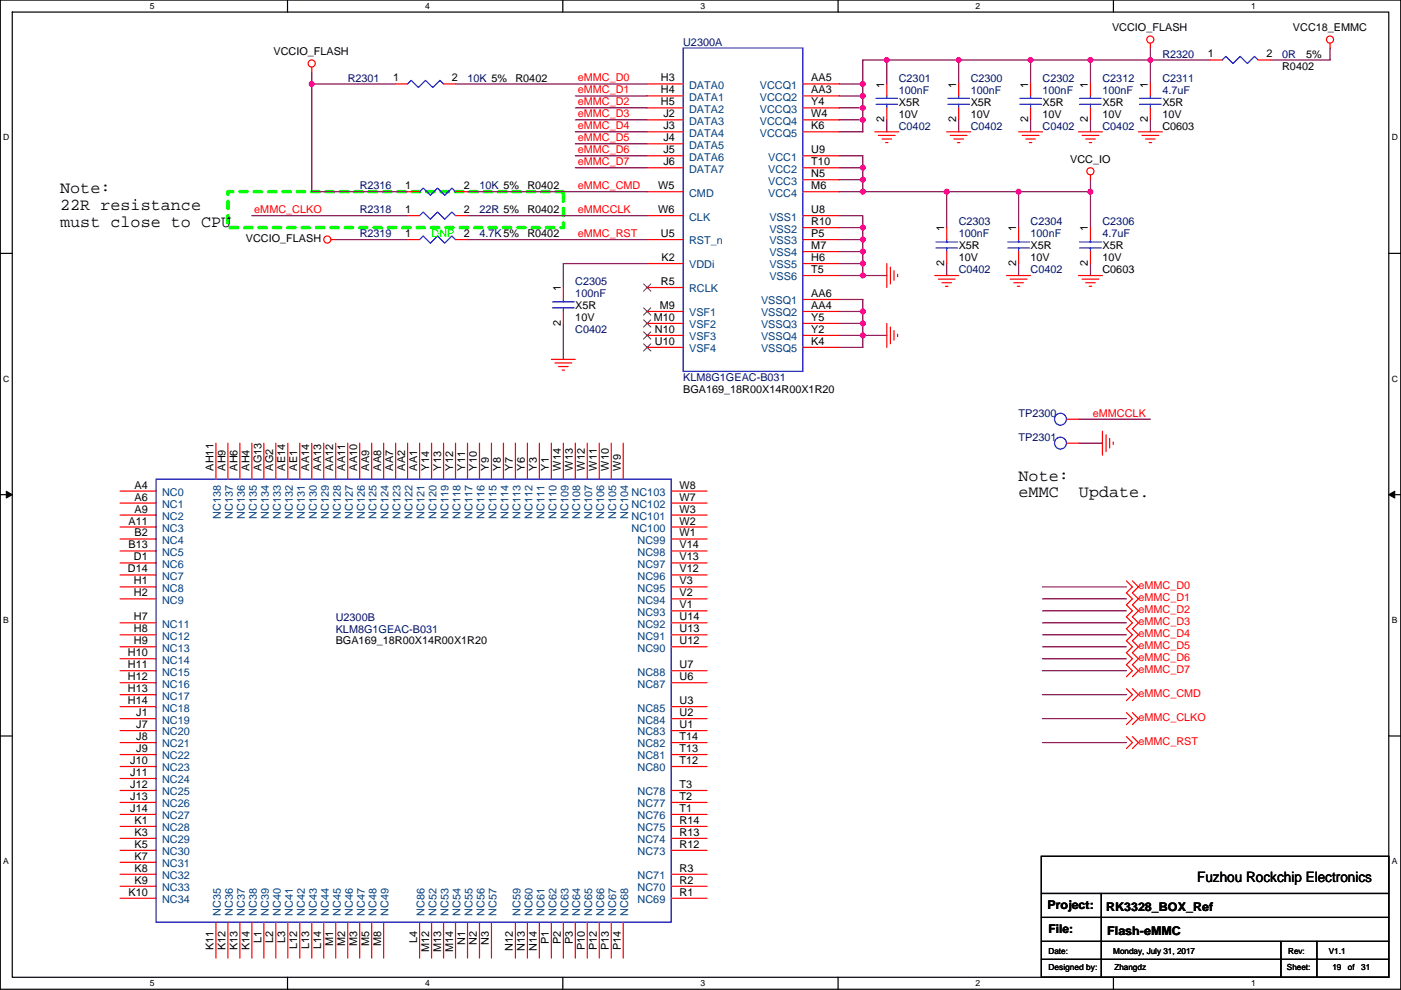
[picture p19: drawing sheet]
<svg xmlns="http://www.w3.org/2000/svg" width="297mm" height="210mm" viewBox="0 0 297 210" stroke-linecap="round" stroke-linejoin="round" font-family="sans-serif">
<defs><g id="words">
<g font-size="3.6">
<text x="12.8" y="41">Note:</text>
<text x="12.8" y="44.5">22R resistance</text>
<text x="12.8" y="48.1">must close to CPU</text>
<text x="216" y="101.9">Note:</text>
<text x="216" y="105.5">eMMC</text>
<text x="228.8" y="105.5">Update.</text>
</g>
<text font-size="3" x="253.8" y="187.2">Fuzhou Rockchip Electronics</text>
<g font-size="2.5">
<text x="222.1" y="192.9">Project:</text>
<text x="222.3" y="198">File:</text>
<text x="234.5" y="193.1">RK3328_BOX_Ref</text>
<text x="234.8" y="198.2">Flash-eMMC</text>
</g>
<g font-size="2.3">
<text x="58" y="11.7">VCCIO_FLASH</text>
<text x="235.8" y="6.6">VCCIO_FLASH</text>
<text x="274.1" y="6.6">VCC18_EMMC</text>
<text x="83.4" y="17.3">1</text>
<text x="95.8" y="17.3">2</text>
<text x="109.3" y="17.3">R0402</text>
<text x="140.1" y="17.3">H3</text>
<text x="172" y="17.3">AA5</text>
<text x="256.1" y="12.2">1</text>
<text x="268.5" y="12.2">2</text>
<text x="271.8" y="14.8">R0402</text>
<text x="276.9" y="12.2">5%</text>
<text x="140.1" y="19.8">H4</text>
<text x="140.1" y="22.4">H5</text>
<text x="172" y="19.8">AA3</text>
<text x="172" y="22.4">Y4</text>
<text x="187.5" y="18.6" transform="rotate(-90 187.5 18.6)">1</text>
<text x="190.6" y="22.4">X5R</text>
<text x="202.7" y="18.6" transform="rotate(-90 202.7 18.6)">1</text>
<text x="205.8" y="22.4">X5R</text>
<text x="218" y="18.6" transform="rotate(-90 218 18.6)">1</text>
<text x="221" y="22.4">X5R</text>
<text x="230.7" y="18.6" transform="rotate(-90 230.7 18.6)">1</text>
<text x="233.7" y="22.4">X5R</text>
<text x="243.4" y="18.6" transform="rotate(-90 243.4 18.6)">1</text>
<text x="246.4" y="22.4">X5R</text>
<text x="140.6" y="24.9">J2</text>
<text x="140.6" y="30">J4</text>
<text x="140.6" y="27.4">J3</text>
<text x="172" y="27.4">K6</text>
<text x="172" y="24.9">W4</text>
<text x="187.5" y="26" transform="rotate(-90 187.5 26)">2</text>
<text x="190.6" y="24.9">10V</text>
<text x="202.7" y="26" transform="rotate(-90 202.7 26)">2</text>
<text x="205.8" y="24.9">10V</text>
<text x="218" y="26" transform="rotate(-90 218 26)">2</text>
<text x="221" y="24.9">10V</text>
<text x="230.7" y="26" transform="rotate(-90 230.7 26)">2</text>
<text x="233.7" y="24.9">10V</text>
<text x="243.4" y="26" transform="rotate(-90 243.4 26)">2</text>
<text x="246.4" y="27.5">C0603</text>
<text x="246.4" y="24.9">10V</text>
<text x="140.6" y="32.5">J5</text>
<text x="140.6" y="35.1">J6</text>
<text x="172" y="32.5">U9</text>
<text x="172" y="35.1">T10</text>
<text x="226.9" y="34.6">VCC_IO</text>
<text x="85.9" y="40.1">1</text>
<text x="98.4" y="40.1">2</text>
<text x="111.8" y="40.2">R0402</text>
<text x="139.6" y="40.1">W5</text>
<text x="172" y="37.6">N5</text>
<text x="172" y="40.1">M6</text>
<text x="85.9" y="45.2">1</text>
<text x="98.4" y="45.2">2</text>
<text x="111.8" y="45.3">R0402</text>
<text x="139.6" y="45.2">W6</text>
<text x="172" y="45.2">U8</text>
<text x="172" y="47.8">R10</text>
<text x="52.1" y="51.4">VCCIO_FLASH</text>
<text x="85.9" y="50.3">1</text>
<text x="98.4" y="50.3">2</text>
<text x="111.8" y="50.3">R0402</text>
<text x="140.1" y="50.3">U5</text>
<text x="172" y="52.8">M7</text>
<text x="172" y="50.3">P5</text>
<text x="200.2" y="49" transform="rotate(-90 200.2 49)">1</text>
<text x="203.3" y="52.9">X5R</text>
<text x="215.4" y="49" transform="rotate(-90 215.4 49)">1</text>
<text x="218.5" y="52.9">X5R</text>
<text x="230.7" y="49" transform="rotate(-90 230.7 49)">1</text>
<text x="233.7" y="52.9">X5R</text>
<text x="140.3" y="55.4">K2</text>
<text x="172" y="55.4">H6</text>
<text x="172" y="57.9">T5</text>
<text x="200.2" y="56.4" transform="rotate(-90 200.2 56.4)">2</text>
<text x="203.3" y="55.4">10V</text>
<text x="215.4" y="56.4" transform="rotate(-90 215.4 56.4)">2</text>
<text x="218.5" y="55.4">10V</text>
<text x="230.7" y="56.4" transform="rotate(-90 230.7 56.4)">2</text>
<text x="233.7" y="58">C0603</text>
<text x="233.7" y="55.4">10V</text>
<text x="118.9" y="61.7" transform="rotate(-90 118.9 61.7)">1</text>
<text x="122" y="65.6">X5R</text>
<text x="139.9" y="65.5">M9</text>
<text x="140.1" y="60.5">R5</text>
<text x="172" y="65.5">AA4</text>
<text x="172" y="63">AA6</text>
<text x="118.9" y="69.1" transform="rotate(-90 118.9 69.1)">2</text>
<text x="122" y="68.1">10V</text>
<text x="138.6" y="68.1">M10</text>
<text x="138.9" y="70.6">N10</text>
<text x="172" y="68.1">Y5</text>
<text x="172" y="70.6">Y2</text>
<text x="138.9" y="73.2">U10</text>
<text x="172" y="73.2">K4</text>
<text x="144.8" y="83.4">BGA169_18R00X14R00X1R20</text>
<text x="45.3" y="99.8" transform="rotate(-90 45.3 99.8)">AH11</text>
<text x="47.8" y="99.8" transform="rotate(-90 47.8 99.8)">AH9</text>
<text x="50.3" y="99.8" transform="rotate(-90 50.3 99.8)">AH6</text>
<text x="52.9" y="99.8" transform="rotate(-90 52.9 99.8)">AH4</text>
<text x="55.4" y="99.8" transform="rotate(-90 55.4 99.8)">AG13</text>
<text x="58" y="99.8" transform="rotate(-90 58 99.8)">AG2</text>
<text x="60.5" y="99.8" transform="rotate(-90 60.5 99.8)">AE14</text>
<text x="63" y="99.8" transform="rotate(-90 63 99.8)">AE1</text>
<text x="65.6" y="99.8" transform="rotate(-90 65.6 99.8)">AA14</text>
<text x="68.1" y="99.8" transform="rotate(-90 68.1 99.8)">AA13</text>
<text x="70.7" y="99.8" transform="rotate(-90 70.7 99.8)">AA12</text>
<text x="73.2" y="99.8" transform="rotate(-90 73.2 99.8)">AA11</text>
<text x="75.7" y="99.8" transform="rotate(-90 75.7 99.8)">AA10</text>
<text x="78.3" y="99.8" transform="rotate(-90 78.3 99.8)">AA9</text>
<text x="80.8" y="99.8" transform="rotate(-90 80.8 99.8)">AA8</text>
<text x="83.4" y="99.8" transform="rotate(-90 83.4 99.8)">AA7</text>
<text x="85.9" y="99.8" transform="rotate(-90 85.9 99.8)">AA2</text>
<text x="88.4" y="99.8" transform="rotate(-90 88.4 99.8)">AA1</text>
<text x="91" y="99.8" transform="rotate(-90 91 99.8)">Y14</text>
<text x="93.5" y="99.8" transform="rotate(-90 93.5 99.8)">Y13</text>
<text x="96.1" y="99.8" transform="rotate(-90 96.1 99.8)">Y12</text>
<text x="98.6" y="99.8" transform="rotate(-90 98.6 99.8)">Y11</text>
<text x="101.1" y="99.8" transform="rotate(-90 101.1 99.8)">Y10</text>
<text x="103.7" y="99.8" transform="rotate(-90 103.7 99.8)">Y9</text>
<text x="106.2" y="99.8" transform="rotate(-90 106.2 99.8)">Y8</text>
<text x="108.8" y="99.8" transform="rotate(-90 108.8 99.8)">Y7</text>
<text x="111.3" y="99.8" transform="rotate(-90 111.3 99.8)">Y6</text>
<text x="113.8" y="99.8" transform="rotate(-90 113.8 99.8)">Y3</text>
<text x="116.4" y="99.8" transform="rotate(-90 116.4 99.8)">Y1</text>
<text x="118.9" y="99.8" transform="rotate(-90 118.9 99.8)">W14</text>
<text x="121.5" y="99.8" transform="rotate(-90 121.5 99.8)">W13</text>
<text x="124" y="99.8" transform="rotate(-90 124 99.8)">W12</text>
<text x="126.5" y="99.8" transform="rotate(-90 126.5 99.8)">W11</text>
<text x="129.1" y="99.8" transform="rotate(-90 129.1 99.8)">W10</text>
<text x="131.6" y="99.8" transform="rotate(-90 131.6 99.8)">W9</text>
<text x="28.5" y="103.6">A4</text>
<text x="28.5" y="106.2">A6</text>
<text x="144.1" y="106.2">W7</text>
<text x="144.1" y="103.6">W8</text>
<text x="27.2" y="111.3">A11</text>
<text x="28.5" y="108.7">A9</text>
<text x="28.5" y="113.8">B2</text>
<text x="144.1" y="111.3">W2</text>
<text x="144.1" y="108.7">W3</text>
<text x="144.1" y="113.8">W1</text>
<text x="27.2" y="116.3">B13</text>
<text x="28.4" y="118.9">D1</text>
<text x="144.1" y="118.9">V13</text>
<text x="144.1" y="116.3">V14</text>
<text x="27.1" y="121.4">D14</text>
<text x="28.4" y="124">H1</text>
<text x="144.1" y="124">V3</text>
<text x="144.1" y="121.4">V12</text>
<text x="28.4" y="126.5">H2</text>
<text x="28.4" y="131.6">H7</text>
<text x="144.1" y="131.6">U14</text>
<text x="144.1" y="129">V1</text>
<text x="144.1" y="126.5">V2</text>
<text x="28.4" y="134.1">H8</text>
<text x="28.4" y="136.7">H9</text>
<text x="71.2" y="136.7">BGA169_18R00X14R00X1R20</text>
<text x="144.1" y="136.7">U12</text>
<text x="144.1" y="134.1">U13</text>
<text x="27.1" y="139.2">H10</text>
<text x="27.1" y="141.7">H11</text>
<text x="144.1" y="141.7">U7</text>
<text x="27.1" y="144.3">H12</text>
<text x="27.1" y="146.8">H13</text>
<text x="27.1" y="149.4">H14</text>
<text x="144.1" y="149.4">U3</text>
<text x="144.1" y="144.3">U6</text>
<text x="28.9" y="151.9">J1</text>
<text x="28.9" y="154.4">J7</text>
<text x="144.1" y="154.4">U1</text>
<text x="144.1" y="151.9">U2</text>
<text x="28.9" y="157">J8</text>
<text x="28.9" y="159.5">J9</text>
<text x="144.1" y="159.5">T13</text>
<text x="144.1" y="157">T14</text>
<text x="27.6" y="162.1">J10</text>
<text x="27.6" y="164.6">J11</text>
<text x="27.6" y="167.1">J12</text>
<text x="144.1" y="167.1">T3</text>
<text x="144.1" y="162.1">T12</text>
<text x="27.6" y="169.7">J13</text>
<text x="27.6" y="172.2">J14</text>
<text x="144.1" y="172.2">T1</text>
<text x="144.1" y="169.7">T2</text>
<text x="28.5" y="174.8">K1</text>
<text x="28.5" y="177.3">K3</text>
<text x="28.5" y="179.8">K5</text>
<text x="144.1" y="179.8">R12</text>
<text x="144.1" y="177.3">R13</text>
<text x="144.1" y="174.8">R14</text>
<text x="28.5" y="182.4">K7</text>
<text x="28.5" y="184.9">K8</text>
<text x="144.1" y="184.9">R3</text>
<text x="27.2" y="190">K10</text>
<text x="28.5" y="187.5">K9</text>
<text x="144.1" y="190">R1</text>
<text x="144.1" y="187.5">R2</text>
<text x="45.3" y="201.5" transform="rotate(-90 45.3 201.5)">K11</text>
<text x="47.8" y="201.5" transform="rotate(-90 47.8 201.5)">K12</text>
<text x="50.3" y="201.5" transform="rotate(-90 50.3 201.5)">K13</text>
<text x="52.9" y="201.5" transform="rotate(-90 52.9 201.5)">K14</text>
<text x="55.4" y="200" transform="rotate(-90 55.4 200)">L1</text>
<text x="58" y="200" transform="rotate(-90 58 200)">L2</text>
<text x="60.5" y="200" transform="rotate(-90 60.5 200)">L3</text>
<text x="63" y="201.3" transform="rotate(-90 63 201.3)">L12</text>
<text x="65.6" y="201.3" transform="rotate(-90 65.6 201.3)">L13</text>
<text x="68.1" y="201.3" transform="rotate(-90 68.1 201.3)">L14</text>
<text x="70.7" y="200.6" transform="rotate(-90 70.7 200.6)">M1</text>
<text x="73.2" y="200.6" transform="rotate(-90 73.2 200.6)">M2</text>
<text x="75.7" y="200.6" transform="rotate(-90 75.7 200.6)">M3</text>
<text x="78.3" y="200.6" transform="rotate(-90 78.3 200.6)">M5</text>
<text x="80.8" y="200.6" transform="rotate(-90 80.8 200.6)">M8</text>
<text x="88.4" y="200" transform="rotate(-90 88.4 200)">L4</text>
<text x="91" y="201.9" transform="rotate(-90 91 201.9)">M12</text>
<text x="93.5" y="201.9" transform="rotate(-90 93.5 201.9)">M13</text>
<text x="96.1" y="201.9" transform="rotate(-90 96.1 201.9)">M14</text>
<text x="98.6" y="200.3" transform="rotate(-90 98.6 200.3)">N1</text>
<text x="101.1" y="200.3" transform="rotate(-90 101.1 200.3)">N2</text>
<text x="103.7" y="200.3" transform="rotate(-90 103.7 200.3)">N3</text>
<text x="108.8" y="201.6" transform="rotate(-90 108.8 201.6)">N12</text>
<text x="111.3" y="201.6" transform="rotate(-90 111.3 201.6)">N13</text>
<text x="113.8" y="201.6" transform="rotate(-90 113.8 201.6)">N14</text>
<text x="116.4" y="200.2" transform="rotate(-90 116.4 200.2)">P1</text>
<text x="118.9" y="200.2" transform="rotate(-90 118.9 200.2)">P2</text>
<text x="121.5" y="200.2" transform="rotate(-90 121.5 200.2)">P3</text>
<text x="124" y="201.5" transform="rotate(-90 124 201.5)">P10</text>
<text x="126.5" y="201.5" transform="rotate(-90 126.5 201.5)">P12</text>
<text x="129.1" y="201.5" transform="rotate(-90 129.1 201.5)">P13</text>
<text x="131.6" y="201.5" transform="rotate(-90 131.6 201.5)">P14</text>
</g>
<g font-size="2.3" fill="#000080">
<text x="144.8" y="9.7">U2300A</text>
<text x="73.7" y="17.3">R2301</text>
<text x="99.1" y="17.3">10K 5%</text>
<text x="190.6" y="17.3">C2301</text>
<text x="205.8" y="17.3">C2300</text>
<text x="221" y="17.3">C2302</text>
<text x="233.7" y="17.3">C2312</text>
<text x="246.4" y="12.2">R2320</text>
<text x="246.4" y="17.3">C2311</text>
<text x="271.8" y="12.2">0R</text>
<text x="190.6" y="19.9">100nF</text>
<text x="205.8" y="19.9">100nF</text>
<text x="221" y="19.9">100nF</text>
<text x="233.7" y="19.9">100nF</text>
<text x="246.4" y="19.9">4.7uF</text>
<text x="190.6" y="27.5">C0402</text>
<text x="205.8" y="27.5">C0402</text>
<text x="221" y="27.5">C0402</text>
<text x="233.7" y="27.5">C0402</text>
<text x="76.3" y="40.2">R2316</text>
<text x="101.7" y="40.2">10K 5%</text>
<text x="76.3" y="45.3">R2318</text>
<text x="101.7" y="45.3">22R 5%</text>
<text x="203.3" y="47.8">C2303</text>
<text x="218.5" y="47.8">C2304</text>
<text x="233.7" y="47.8">C2306</text>
<text x="76.3" y="50.3">R2319</text>
<text x="101.7" y="50.3">4.7K5%</text>
<text x="203.3" y="50.3">100nF</text>
<text x="218.5" y="50.3">100nF</text>
<text x="233.7" y="50.3">4.7uF</text>
<text x="203.3" y="58">C0402</text>
<text x="218.5" y="58">C0402</text>
<text x="122" y="60.5">C2305</text>
<text x="122" y="63">100nF</text>
<text x="122" y="70.7">C0402</text>
<text x="144.8" y="80.8">KLM8G1GEAC-B031</text>
<text x="216" y="88.4">TP2300</text>
<text x="216" y="93.5">TP2301</text>
<text x="71.2" y="131.6">U2300B</text>
<text x="71.2" y="134.2">KLM8G1GEAC-B031</text>
</g>
<g font-size="2.3" fill="#f00">
<text x="122.5" y="17.2">eMMC_D0</text>
<text x="122.5" y="19.7">eMMC_D1</text>
<text x="122.5" y="22.3">eMMC_D2</text>
<text x="122.5" y="27.3">eMMC_D4</text>
<text x="122.5" y="24.8">eMMC_D3</text>
<text x="122.5" y="29.9">eMMC_D5</text>
<text x="122.5" y="35">eMMC_D7</text>
<text x="122.5" y="32.4">eMMC_D6</text>
<text x="122.5" y="40">eMMC_CMD</text>
<text x="53.9" y="45.1">eMMC_CLKO</text>
<text x="122.5" y="45.2">eMMCCLK</text>
<text x="122.5" y="50.2">eMMC_RST</text>
<text x="231.7" y="88.4">eMMCCLK</text>
<text x="241.4" y="125">eMMC_D0</text>
<text x="241.4" y="127.6">eMMC_D1</text>
<text x="241.4" y="130.1">eMMC_D2</text>
<text x="241.4" y="137.7">eMMC_D5</text>
<text x="241.4" y="135.2">eMMC_D4</text>
<text x="241.4" y="132.6">eMMC_D3</text>
<text x="241.4" y="140.3">eMMC_D6</text>
<text x="241.4" y="142.8">eMMC_D7</text>
<text x="241.4" y="147.9">eMMC_CMD</text>
<text x="241.4" y="153">eMMC_CLKO</text>
<text x="241.4" y="158">eMMC_RST</text>
</g>
<g font-size="2.3" fill="#004080">
<text x="146.1" y="21.4">DATA1</text>
<text x="146.1" y="23.9">DATA2</text>
<text x="146.1" y="18.8">DATA0</text>
<text x="161.1" y="18.8">VCCQ1</text>
<text x="161.1" y="21.4">VCCQ2</text>
<text x="161.1" y="23.9">VCCQ3</text>
<text x="146.1" y="26.5">DATA3</text>
<text x="146.1" y="29">DATA4</text>
<text x="161.1" y="29">VCCQ5</text>
<text x="161.1" y="26.5">VCCQ4</text>
<text x="146.1" y="34.1">DATA6</text>
<text x="146.1" y="31.5">DATA5</text>
<text x="162.9" y="34.1">VCC1</text>
<text x="146.1" y="41.7">CMD</text>
<text x="146.1" y="36.6">DATA7</text>
<text x="162.9" y="39.2">VCC3</text>
<text x="162.9" y="36.6">VCC2</text>
<text x="162.9" y="41.7">VCC4</text>
<text x="146.1" y="46.8">CLK</text>
<text x="163.1" y="46.8">VSS1</text>
<text x="146.1" y="51.9">RST_n</text>
<text x="163.1" y="51.9">VSS3</text>
<text x="163.1" y="49.3">VSS2</text>
<text x="146.1" y="56.9">VDDi</text>
<text x="163.1" y="54.4">VSS4</text>
<text x="163.1" y="56.9">VSS5</text>
<text x="163.1" y="59.5">VSS6</text>
<text x="146.1" y="62">RCLK</text>
<text x="161.4" y="64.6">VSSQ1</text>
<text x="146.1" y="67.1">VSF1</text>
<text x="146.1" y="69.6">VSF2</text>
<text x="161.4" y="67.1">VSSQ2</text>
<text x="161.4" y="69.6">VSSQ3</text>
<text x="146.1" y="74.7">VSF4</text>
<text x="146.1" y="72.2">VSF3</text>
<text x="161.4" y="74.7">VSSQ5</text>
<text x="161.4" y="72.2">VSSQ4</text>
<text x="34.4" y="105.2">NC0</text>
<text x="34.4" y="107.7">NC1</text>
<text x="133.9" y="107.7">NC102</text>
<text x="133.9" y="105.2">NC103</text>
<text x="34.4" y="110.3">NC2</text>
<text x="34.4" y="112.8">NC3</text>
<text x="46.8" y="110.1" transform="rotate(-90 46.8 110.1)">NC138</text>
<text x="49.4" y="110.1" transform="rotate(-90 49.4 110.1)">NC137</text>
<text x="51.9" y="110.1" transform="rotate(-90 51.9 110.1)">NC136</text>
<text x="54.5" y="110.1" transform="rotate(-90 54.5 110.1)">NC135</text>
<text x="57" y="110.1" transform="rotate(-90 57 110.1)">NC134</text>
<text x="59.5" y="110.1" transform="rotate(-90 59.5 110.1)">NC133</text>
<text x="62.1" y="110.1" transform="rotate(-90 62.1 110.1)">NC132</text>
<text x="64.6" y="110.1" transform="rotate(-90 64.6 110.1)">NC131</text>
<text x="67.2" y="110.1" transform="rotate(-90 67.2 110.1)">NC130</text>
<text x="69.7" y="110.1" transform="rotate(-90 69.7 110.1)">NC129</text>
<text x="72.2" y="110.1" transform="rotate(-90 72.2 110.1)">NC128</text>
<text x="74.8" y="110.1" transform="rotate(-90 74.8 110.1)">NC127</text>
<text x="77.3" y="110.1" transform="rotate(-90 77.3 110.1)">NC126</text>
<text x="79.9" y="110.1" transform="rotate(-90 79.9 110.1)">NC125</text>
<text x="82.4" y="110.1" transform="rotate(-90 82.4 110.1)">NC124</text>
<text x="84.9" y="110.1" transform="rotate(-90 84.9 110.1)">NC123</text>
<text x="87.5" y="110.1" transform="rotate(-90 87.5 110.1)">NC122</text>
<text x="90" y="110.1" transform="rotate(-90 90 110.1)">NC121</text>
<text x="92.6" y="110.1" transform="rotate(-90 92.6 110.1)">NC120</text>
<text x="95.1" y="110.1" transform="rotate(-90 95.1 110.1)">NC119</text>
<text x="97.6" y="110.1" transform="rotate(-90 97.6 110.1)">NC118</text>
<text x="100.2" y="110.1" transform="rotate(-90 100.2 110.1)">NC117</text>
<text x="102.7" y="110.1" transform="rotate(-90 102.7 110.1)">NC116</text>
<text x="105.3" y="110.1" transform="rotate(-90 105.3 110.1)">NC115</text>
<text x="107.8" y="110.1" transform="rotate(-90 107.8 110.1)">NC114</text>
<text x="110.3" y="110.1" transform="rotate(-90 110.3 110.1)">NC113</text>
<text x="112.9" y="110.1" transform="rotate(-90 112.9 110.1)">NC112</text>
<text x="115.4" y="110.1" transform="rotate(-90 115.4 110.1)">NC111</text>
<text x="118" y="110.1" transform="rotate(-90 118 110.1)">NC110</text>
<text x="120.5" y="110.1" transform="rotate(-90 120.5 110.1)">NC109</text>
<text x="123" y="110.1" transform="rotate(-90 123 110.1)">NC108</text>
<text x="125.6" y="110.1" transform="rotate(-90 125.6 110.1)">NC107</text>
<text x="128.1" y="110.1" transform="rotate(-90 128.1 110.1)">NC106</text>
<text x="130.7" y="110.1" transform="rotate(-90 130.7 110.1)">NC105</text>
<text x="133.2" y="110.1" transform="rotate(-90 133.2 110.1)">NC104</text>
<text x="133.9" y="112.8">NC100</text>
<text x="133.9" y="110.3">NC101</text>
<text x="34.4" y="115.4">NC4</text>
<text x="34.4" y="117.9">NC5</text>
<text x="135.2" y="117.9">NC98</text>
<text x="135.2" y="115.4">NC99</text>
<text x="34.4" y="120.4">NC6</text>
<text x="34.4" y="123">NC7</text>
<text x="34.4" y="125.5">NC8</text>
<text x="135.2" y="125.5">NC95</text>
<text x="135.2" y="123">NC96</text>
<text x="135.2" y="120.4">NC97</text>
<text x="34.4" y="128.1">NC9</text>
<text x="135.2" y="130.6">NC93</text>
<text x="135.2" y="128.1">NC94</text>
<text x="34.4" y="133.1">NC11</text>
<text x="34.4" y="135.7">NC12</text>
<text x="135.2" y="135.7">NC91</text>
<text x="135.2" y="133.1">NC92</text>
<text x="34.4" y="138.2">NC13</text>
<text x="34.4" y="140.8">NC14</text>
<text x="34.4" y="143.3">NC15</text>
<text x="135.2" y="143.3">NC88</text>
<text x="135.2" y="138.2">NC90</text>
<text x="34.4" y="145.8">NC16</text>
<text x="34.4" y="148.4">NC17</text>
<text x="135.2" y="145.8">NC87</text>
<text x="34.4" y="150.9">NC18</text>
<text x="34.4" y="153.5">NC19</text>
<text x="34.4" y="156">NC20</text>
<text x="135.2" y="156">NC83</text>
<text x="135.2" y="153.5">NC84</text>
<text x="135.2" y="150.9">NC85</text>
<text x="34.4" y="158.5">NC21</text>
<text x="34.4" y="161.1">NC22</text>
<text x="135.2" y="161.1">NC81</text>
<text x="135.2" y="158.5">NC82</text>
<text x="34.4" y="163.6">NC23</text>
<text x="34.4" y="166.2">NC24</text>
<text x="135.2" y="163.6">NC80</text>
<text x="34.4" y="168.7">NC25</text>
<text x="34.4" y="171.2">NC26</text>
<text x="34.4" y="173.8">NC27</text>
<text x="135.2" y="173.8">NC76</text>
<text x="135.2" y="171.2">NC77</text>
<text x="135.2" y="168.7">NC78</text>
<text x="34.4" y="176.3">NC28</text>
<text x="34.4" y="178.9">NC29</text>
<text x="135.2" y="178.9">NC74</text>
<text x="135.2" y="176.3">NC75</text>
<text x="34.4" y="181.4">NC30</text>
<text x="34.4" y="183.9">NC31</text>
<text x="135.2" y="181.4">NC73</text>
<text x="34.4" y="186.5">NC32</text>
<text x="34.4" y="189">NC33</text>
<text x="34.4" y="191.6">NC34</text>
<text x="135.2" y="191.6">NC69</text>
<text x="135.2" y="189">NC70</text>
<text x="135.2" y="186.5">NC71</text>
<text x="46.8" y="194.3" transform="rotate(-90 46.8 194.3)">NC35</text>
<text x="49.4" y="194.3" transform="rotate(-90 49.4 194.3)">NC36</text>
<text x="51.9" y="194.3" transform="rotate(-90 51.9 194.3)">NC37</text>
<text x="54.5" y="194.3" transform="rotate(-90 54.5 194.3)">NC38</text>
<text x="57" y="194.3" transform="rotate(-90 57 194.3)">NC39</text>
<text x="59.5" y="194.3" transform="rotate(-90 59.5 194.3)">NC40</text>
<text x="62.1" y="194.3" transform="rotate(-90 62.1 194.3)">NC41</text>
<text x="64.6" y="194.3" transform="rotate(-90 64.6 194.3)">NC42</text>
<text x="67.2" y="194.3" transform="rotate(-90 67.2 194.3)">NC43</text>
<text x="69.7" y="194.3" transform="rotate(-90 69.7 194.3)">NC44</text>
<text x="72.2" y="194.3" transform="rotate(-90 72.2 194.3)">NC45</text>
<text x="74.8" y="194.3" transform="rotate(-90 74.8 194.3)">NC46</text>
<text x="77.3" y="194.3" transform="rotate(-90 77.3 194.3)">NC47</text>
<text x="79.9" y="194.3" transform="rotate(-90 79.9 194.3)">NC48</text>
<text x="82.4" y="194.3" transform="rotate(-90 82.4 194.3)">NC49</text>
<text x="90" y="194.3" transform="rotate(-90 90 194.3)">NC86</text>
<text x="92.6" y="194.3" transform="rotate(-90 92.6 194.3)">NC52</text>
<text x="95.1" y="194.3" transform="rotate(-90 95.1 194.3)">NC53</text>
<text x="97.6" y="194.3" transform="rotate(-90 97.6 194.3)">NC54</text>
<text x="100.2" y="194.3" transform="rotate(-90 100.2 194.3)">NC55</text>
<text x="102.7" y="194.3" transform="rotate(-90 102.7 194.3)">NC56</text>
<text x="105.3" y="194.3" transform="rotate(-90 105.3 194.3)">NC57</text>
<text x="110.3" y="194.3" transform="rotate(-90 110.3 194.3)">NC59</text>
<text x="112.9" y="194.3" transform="rotate(-90 112.9 194.3)">NC60</text>
<text x="115.4" y="194.3" transform="rotate(-90 115.4 194.3)">NC61</text>
<text x="118" y="194.3" transform="rotate(-90 118 194.3)">NC62</text>
<text x="120.5" y="194.3" transform="rotate(-90 120.5 194.3)">NC63</text>
<text x="123" y="194.3" transform="rotate(-90 123 194.3)">NC64</text>
<text x="125.6" y="194.3" transform="rotate(-90 125.6 194.3)">NC65</text>
<text x="128.1" y="194.3" transform="rotate(-90 128.1 194.3)">NC66</text>
<text x="130.7" y="194.3" transform="rotate(-90 130.7 194.3)">NC67</text>
<text x="133.2" y="194.3" transform="rotate(-90 133.2 194.3)">NC68</text>
</g>
<text font-size="2.3" fill="#0f0" x="91.5" y="50.3">DNP</text>
<g font-size="1.8">
<text x="31.8" y="1.9">5</text>
<text x="90.1" y="1.9">4</text>
<text x="148.5" y="1.9">3</text>
<text x="206.9" y="1.9">2</text>
<text x="265.2" y="1.9">1</text>
<text x=".7" y="29.8">D</text>
<text x="295.1" y="29.8">D</text>
<text x=".7" y="81">C</text>
<text x="295.1" y="81">C</text>
<text x=".7" y="132.1">B</text>
<text x="295.1" y="132.1">B</text>
<text x=".7" y="183.3">A</text>
<text x="295.1" y="183.3">A</text>
<text x="222.3" y="202.3">Date:</text>
<text x="236" y="202.3">Monday, July 31, 2017</text>
<text x="273.1" y="202.3">Rev:</text>
<text x="281.7" y="202.3">V1.1</text>
<text x="31.8" y="209.2">5</text>
<text x="90.1" y="209.2">4</text>
<text x="148.5" y="209.2">3</text>
<text x="206.9" y="209.2">2</text>
<text x="222.3" y="205.8">Designed by:</text>
<text x="236.3" y="205.8">Zhangdz</text>
<text x="265.2" y="209.2">1</text>
<text x="272.9" y="205.8">Sheet:</text>
<text x="282.5" y="205.8">19</text>
<text x="285.8" y="205.8">of</text>
<text x="288.6" y="205.8">31</text>
</g>
</g></defs>
<path d="M.1 0h296.9v209.8h-296.9zM2.6 2.6h291.8v204.7h-291.8z" fill="none" stroke="#000" stroke-width=".25"/>
<g fill="#fff">
<path d="M31.8 .3h1v2h-1z"/>
<path d="M31.8 207.5h1v2.1h-1z"/>
</g>
<path d="M61 0v2.6M61 207.3v2.5" fill="none" stroke="#000" stroke-width=".25"/>
<g fill="#fff">
<path d="M90.1 .3h1v2h-1z"/>
<path d="M90.1 207.5h1v2.1h-1z"/>
</g>
<path d="M119.3 0v2.6M119.3 207.3v2.5" fill="none" stroke="#000" stroke-width=".25"/>
<g fill="#fff">
<path d="M148.5 .3h1v2h-1z"/>
<path d="M148.5 207.5h1v2.1h-1z"/>
</g>
<path d="M177.7 0v2.6M177.7 207.3v2.5" fill="none" stroke="#000" stroke-width=".25"/>
<g fill="#fff">
<path d="M206.9 .3h1v2h-1z"/>
<path d="M206.9 207.5h1v2.1h-1z"/>
</g>
<path d="M236.1 0v2.6M236.1 207.3v2.5" fill="none" stroke="#000" stroke-width=".25"/>
<g fill="#fff">
<path d="M265.2 .3h1v2h-1z"/>
<path d="M265.2 207.5h1v2.1h-1z"/>
<path d="M.7 28.2h1.3v2h-1.3z"/>
<path d="M295.1 28.2h1.3v2h-1.3z"/>
<path d="M.7 79.3h1.3v2.1h-1.3z"/>
<path d="M295.1 79.3h1.3v2.1h-1.3z"/>
</g>
<path d="M.1 53.7h2.5M294.4 53.7h2.6" fill="none" stroke="#000" stroke-width=".25"/>
<g fill="#fff">
<path d="M.7 130.5h1.2v2h-1.2z"/>
<path d="M295.1 130.5h1.2v2h-1.2z"/>
</g>
<path d="M.1 104.9h2.5M294.4 104.9h2.6" fill="none" stroke="#000" stroke-width=".25"/>
<path d="M1.3 104.2l1.3 .7-1.3 .7zM294.4 104.9l1.3-.7v1.4z" fill="#000" stroke="#000" stroke-width=".21"/>
<g fill="#fff">
<path d="M.7 181.7h1.2v2h-1.2z"/>
<path d="M295.1 181.7h1.2v2h-1.2z"/>
</g>
<path d="M.1 156.1h2.5M294.4 156.1h2.6M220.8 181.6h73.6v25.7h-73.6zM220.8 189.5h73.6M220.8 194.6h73.6M220.8 199.7h73.6M233.5 189.5v17.8M271.6 199.7v7.6M279.2 199.7v7.6M220.8 203.5h73.6" fill="none" stroke="#000" stroke-width=".25"/>
<path d="M48.3 40.7h71.1v7.6h-71.1z" fill="none" stroke="#0f0" stroke-width=".76" stroke-dasharray="1.5 1.5"/>
<g fill="none" stroke="#800040" stroke-width=".25">
<path d="M66.1 17.8h17.8M66.1 15.3v25.4h20.3M96.6 17.8h40.6M177.9 17.8h5v5.1M188 12.7h-5.1v5.1M188 12.7h15.3M188 12.7v5.1M203.3 12.7h15.2M203.3 12.7v5.1M218.5 12.7v5.1M218.5 12.7h12.7M231.2 12.7h12.7"/>
<path d="M231.2 12.7v5.1M243.9 12.7v5.1M243.9 12.7h12.7M243.9 10.2v2.5M282 10.2v2.5h-12.7M122 35.6h15.2M122 28h15.2M122 25.4h15.2M122 20.3h15.2M122 22.9h15.2M122 33h15.2M122 30.5h15.2"/>
<path d="M177.9 35.6h5M177.9 22.9h5M177.9 20.3h5M177.9 25.4h5M177.9 38.1h5M177.9 33h5v2.6M182.9 38.1v2.6M182.9 25.4v2.6h-5M182.9 22.9v2.5M182.9 35.6v2.5M188 25.4v2.6M203.3 25.4v2.6"/>
<path d="M218.5 25.4v2.6M231.2 25.4v2.6M231.2 38.1v2.6M243.9 25.4v2.6M53.4 45.7h33M71.2 50.8h15.2M99.1 50.8h38.1M99.1 45.7h38.1M99.1 40.7h38.1M137.2 55.9h-17.8v5.1M177.9 53.4h5M177.9 45.7h5v2.6"/>
<path d="M177.9 48.3h5M177.9 50.8h5v2.6M177.9 55.9h5M177.9 40.7h5M177.9 58.4h5M182.9 53.4v2.5M182.9 55.9v2.5M182.9 40.7h17.8M182.9 58.4h5.1M182.9 48.3v2.5M200.7 40.7h15.3M200.7 40.7v7.6"/>
<path d="M200.7 55.9v2.5M216 40.7v7.6M216 55.9v2.5M216 40.7h15.2M231.2 55.9v2.5M231.2 40.7v7.6M119.4 68.6v7.6M177.9 68.6h5M177.9 71.1h5M177.9 66.1h5M177.9 63.5h5v2.6M182.9 68.6v2.5"/>
<path d="M182.9 66.1v2.5M182.9 71.1v2.6h-5M182.9 71.1h5.1M228.7 88.9h15.2M228.7 94h5M221 139.7h17.8M221 132.1h17.8M221 129.6h17.8M221 127h17.8M221 137.2h17.8M221 134.6h17.8M221 124.5h17.8"/>
<path d="M221 142.3h17.8M221 147.3h17.8M221 157.5h17.8M221 152.4h17.8"/>
</g>
<g fill="#f0f" stroke="#f0f" stroke-width=".25">
<circle cx="182.9" cy="55.9" r=".5"/>
<circle cx="182.9" cy="53.3" r=".5"/>
<circle cx="182.9" cy="58.4" r=".5"/>
<circle cx="200.7" cy="40.6" r=".5"/>
<circle cx="182.9" cy="40.6" r=".5"/>
<circle cx="182.9" cy="35.6" r=".5"/>
<circle cx="182.9" cy="38.1" r=".5"/>
<circle cx="231.2" cy="40.6" r=".5"/>
<circle cx="215.9" cy="40.6" r=".5"/>
<circle cx="182.9" cy="50.8" r=".5"/>
<circle cx="182.9" cy="48.3" r=".5"/>
<circle cx="203.2" cy="12.7" r=".5"/>
<circle cx="243.9" cy="12.7" r=".5"/>
<circle cx="188" cy="12.7" r=".5"/>
<circle cx="182.9" cy="71.1" r=".5"/>
<circle cx="182.9" cy="68.6" r=".5"/>
<circle cx="182.9" cy="66" r=".5"/>
<circle cx="182.9" cy="20.3" r=".5"/>
<circle cx="182.9" cy="25.4" r=".5"/>
<circle cx="182.9" cy="22.9" r=".5"/>
<circle cx="182.9" cy="17.8" r=".5"/>
<circle cx="66.1" cy="17.8" r=".5"/>
<circle cx="231.2" cy="12.7" r=".5"/>
<circle cx="218.5" cy="12.7" r=".5"/>
</g>
<g fill="none" stroke="#f00" stroke-width=".25">
<path d="M66.1 14.2v1.1M83.9 17.8h2.5M94 17.8h2.6M137.2 17.8h7.6M170.2 17.8h7.7M188 17.8v2.5M203.3 17.8v2.5M218.5 17.8v2.5M231.2 17.8v2.5M243.9 9.2v1M243.9 17.8v2.5M256.6 12.7h2.5"/>
<path d="M266.8 12.7h2.5M282 9.2v1M137.2 20.3h7.6M137.2 22.9h7.6M137.2 33h7.6M137.2 25.4h7.6M137.2 30.5h7.6M137.2 35.6h7.6M137.2 28h7.6M170.2 38.1h7.7M170.2 28h7.7M170.2 33h7.7"/>
<path d="M170.2 20.3h7.7M170.2 35.6h7.7M170.2 22.9h7.7M170.2 25.4h7.7M185.5 28h5.1M186.2 28.7h3.6M187 29.5h2M187.8 30.2h.5M188 22.9v2.5M200.7 28h5.1M201.5 28.7h3.5M202.2 29.5h2.1"/>
<path d="M203 30.2h.5M203.3 22.9v2.5M216 28h5M216.7 28.7h3.6M217.5 29.5h2M218.2 30.2h.6M218.5 22.9v2.5M228.7 28h5M229.4 28.7h3.6M230.2 29.5h2M230.9 30.2h.6M231.2 22.9v2.5"/>
<path d="M231.2 37.1v1M241.4 28h5M242.1 28.7h3.6M242.9 29.5h2M243.6 30.2h.6M243.9 22.9v2.5M70.2 50.8h1M86.4 45.7h2.6M86.4 40.7h2.6M86.4 50.8h2.6M96.6 45.7h2.5M96.6 40.7h2.5"/>
<path d="M96.6 50.8h2.5M137.2 45.7h7.6M137.2 40.7h7.6M137.2 55.9h7.6M137.2 50.8h7.6M170.2 53.4h7.7M170.2 45.7h7.7M170.2 50.8h7.7M170.2 48.3h7.7M170.2 40.7h7.7M170.2 55.9h7.7M170.2 58.4h7.7"/>
<path d="M188 55.9v5.1M188.8 56.7v3.5M189.5 57.4v2.1M190.3 58.2v.5M198.2 58.4h5.1M198.9 59.2h3.6M199.7 60h2M200.7 48.3v2.5M200.7 53.4v2.5M213.4 58.4h5.1M214.2 59.2h3.5M214.9 60h2.1"/>
<path d="M216 48.3v2.5M216 53.4v2.5M228.7 58.4h5M229.4 59.2h3.6M230.2 60h2M231.2 48.3v2.5M231.2 53.4v2.5M116.9 76.2h5.1M117.7 77h3.5M118.4 77.7h2.1M119.2 78.5h.5M119.4 61v2.5"/>
<path d="M119.4 66.1v2.5M137.2 61h7.6M137.2 66.1h7.6M137.2 68.6h7.6M137.2 73.7h7.6M137.2 71.1h7.6M170.2 66.1h7.7M170.2 68.6h7.7M170.2 63.5h7.7M170.2 73.7h7.7M170.2 71.1h7.7M188 68.6v5.1"/>
<path d="M188.8 69.4v3.5M189.5 70.1v2.1M190.3 70.9v.5M200.5 60.7h.5M215.7 60.7h.5M230.9 60.7h.6M45.8 94v7.6M48.3 94v7.6M50.9 94v7.6M53.4 94v7.6M55.9 94v7.6M58.5 94v7.6"/>
<path d="M61 94v7.6M63.6 94v7.6M66.1 94v7.6M68.6 94v7.6M71.2 94v7.6M73.7 94v7.6M76.3 94v7.6M78.8 94v7.6M81.3 94v7.6M83.9 94v7.6M86.4 94v7.6M89 94v7.6"/>
<path d="M91.5 94v7.6M94 94v7.6M96.6 94v7.6M99.1 94v7.6M101.7 94v7.6M104.2 94v7.6M106.7 94v7.6M109.3 94v7.6M111.8 94v7.6M114.4 94v7.6M116.9 94v7.6M119.4 94v7.6"/>
<path d="M122 94v7.6M124.5 94v7.6M127.1 94v7.6M129.6 94v7.6M132.1 94v7.6M226.1 88.9h2.6M226.1 94h2.6M233.7 91.5v5M234.5 92.2v3.6M235.3 93v2M236 93.7v.6M25.5 104.2h7.6"/>
<path d="M25.5 106.7h7.6M25.5 109.2h7.6M25.5 111.8h7.6M25.5 114.3h7.6M25.5 116.9h7.6M25.5 119.4h7.6M142.3 119.4h7.6M142.3 116.9h7.6M142.3 114.3h7.6M142.3 111.8h7.6M142.3 109.2h7.6M142.3 106.7h7.6"/>
<path d="M142.3 104.2h7.6M25.5 121.9h7.6M25.5 124.5h7.6M25.5 127h7.6M25.5 132.1h7.6M25.5 134.6h7.6M25.5 137.2h7.6M25.5 139.7h7.6M142.3 137.2h7.6M142.3 134.6h7.6M142.3 132.1h7.6M142.3 129.6h7.6"/>
<path d="M142.3 127h7.6M142.3 124.5h7.6M142.3 121.9h7.6M238.8 123.2l1.3 1.3-1.3 1.3 1.3 1.2-1.3 1.3 1.3 1.3-1.3 1.2 1.3 1.3-1.3 1.3 1.3 1.2-1.3 1.3 1.3 1.3-1.3 1.3 1.3 1.2-1.3 1.3 1.3 1.3-1.3 1.2M240.1 123.2l1.3 1.3-1.3 1.3 1.3 1.2-1.3 1.3 1.3 1.3-1.3 1.2 1.3 1.3-1.3 1.3 1.3 1.2-1.3 1.3 1.3 1.3-1.3 1.3 1.3 1.2-1.3 1.3 1.3 1.3-1.3 1.2M25.5 142.3h7.6M25.5 144.8h7.6M25.5 147.3h7.6M25.5 149.9h7.6M25.5 152.4h7.6M25.5 155h7.6M25.5 157.5h7.6"/>
<path d="M142.3 157.5h7.6M142.3 155h7.6M142.3 152.4h7.6M142.3 149.9h7.6M142.3 144.8h7.6M142.3 142.3h7.6M238.8 151.2l1.3 1.2-1.3 1.3M238.8 156.2l1.3 1.3-1.3 1.3M238.8 146.1l1.3 1.2-1.3 1.3M240.1 151.2l1.3 1.2-1.3 1.3M240.1 156.2l1.3 1.3-1.3 1.3M240.1 146.1l1.3 1.2-1.3 1.3"/>
<path d="M25.5 160h7.6M25.5 162.6h7.6M25.5 165.1h7.6M25.5 167.7h7.6M25.5 170.2h7.6M25.5 172.7h7.6M25.5 175.3h7.6M25.5 177.8h7.6M142.3 177.8h7.6M142.3 175.3h7.6M142.3 172.7h7.6M142.3 170.2h7.6"/>
<path d="M142.3 167.7h7.6M142.3 162.6h7.6M142.3 160h7.6M25.5 180.4h7.6M25.5 182.9h7.6M25.5 185.4h7.6M25.5 188h7.6M25.5 190.5h7.6M45.8 195.6v7.6M48.3 195.6v7.6M50.9 195.6v7.6M53.4 195.6v7.6"/>
<path d="M55.9 195.6v7.6M58.5 195.6v7.6M61 195.6v7.6M63.6 195.6v7.6M66.1 195.6v7.6M68.6 195.6v7.6M71.2 195.6v7.6M73.7 195.6v7.6M76.3 195.6v7.6M78.8 195.6v7.6M81.3 195.6v7.6M89 195.6v7.6"/>
<path d="M91.5 195.6v7.6M94 195.6v7.6M96.6 195.6v7.6M99.1 195.6v7.6M101.7 195.6v7.6M104.2 195.6v7.6M109.3 195.6v7.6M111.8 195.6v7.6M114.4 195.6v7.6M116.9 195.6v7.6M119.4 195.6v7.6M122 195.6v7.6"/>
<path d="M124.5 195.6v7.6M127.1 195.6v7.6M129.6 195.6v7.6M132.1 195.6v7.6M142.3 190.5h7.6M142.3 188h7.6M142.3 185.4h7.6M142.3 180.4h7.6"/>
<circle cx="66.1" cy="13.5" r=".76"/>
<circle cx="243.9" cy="8.4" r=".76"/>
<circle cx="282" cy="8.4" r=".76"/>
<circle cx="231.2" cy="36.3" r=".76"/>
<circle cx="69.4" cy="50.8" r=".76"/>
</g>
<g fill="none" stroke="#00f" stroke-width=".25">
<path d="M86.4 17.8l.8-.8 1.5 1.6 1.5-1.6 1.6 1.6 1.5-1.6 .7 .8M144.8 10.2h25.4v68.6h-25.4zM259.1 12.7l.8-.7 1.5 1.5 1.5-1.5 1.6 1.5 1.5-1.5 .8 .7M185.7 22.1h4.6M185.7 20.8h4.6M188 20.3v.5M188 22.1v.8M201 22.1h4.5M201 20.8h4.5M203.3 20.3v.5M203.3 22.1v.8M216.2 22.1h4.6"/>
<path d="M216.2 20.8h4.6M218.5 20.3v.5M218.5 22.1v.8M228.9 22.1h4.6M228.9 20.8h4.6M231.2 20.3v.5M231.2 22.1v.8M241.6 22.1h4.6M241.6 20.8h4.6M243.9 20.3v.5M243.9 22.1v.8M89 45.7l.7-.7 1.5 1.5 1.6-1.5 1.5 1.5 1.5-1.5 .8 .7"/>
<path d="M89 40.7l.7-.8 1.5 1.5 1.6-1.5 1.5 1.5 1.5-1.5 .8 .8M89 50.8l.7-.7 1.5 1.5 1.6-1.5 1.5 1.5 1.5-1.5 .8 .7M198.4 52.6h4.6M198.4 51.3h4.6M200.7 50.8v.5M200.7 52.6v.8M213.7 52.6h4.5M213.7 51.3h4.5M216 50.8v.5M216 52.6v.8M228.9 52.6h4.6M228.9 51.3h4.6"/>
<path d="M231.2 50.8v.5M231.2 52.6v.8M117.2 65.3h4.5M117.2 64h4.5M119.4 63.5v.5M119.4 65.3v.8M33.1 101.6h109.2v94h-109.2z"/>
<circle cx="224.8" cy="94" r="1.26"/>
<circle cx="224.8" cy="88.9" r="1.26"/>
</g>
<path d="M136.5 60.2l1.5 1.6M136.5 65.3l1.5 1.5M136.5 67.8l1.5 1.6M136.5 72.9l1.5 1.6M136.5 70.4l1.5 1.5M138 60.2l-1.6 1.6M138 65.3l-1.6 1.5M138 67.8l-1.6 1.6M138 72.9l-1.6 1.6M138 70.4l-1.6 1.5" fill="none" stroke="#804000" stroke-width=".21"/>
<use href="#words"/>
</svg>
